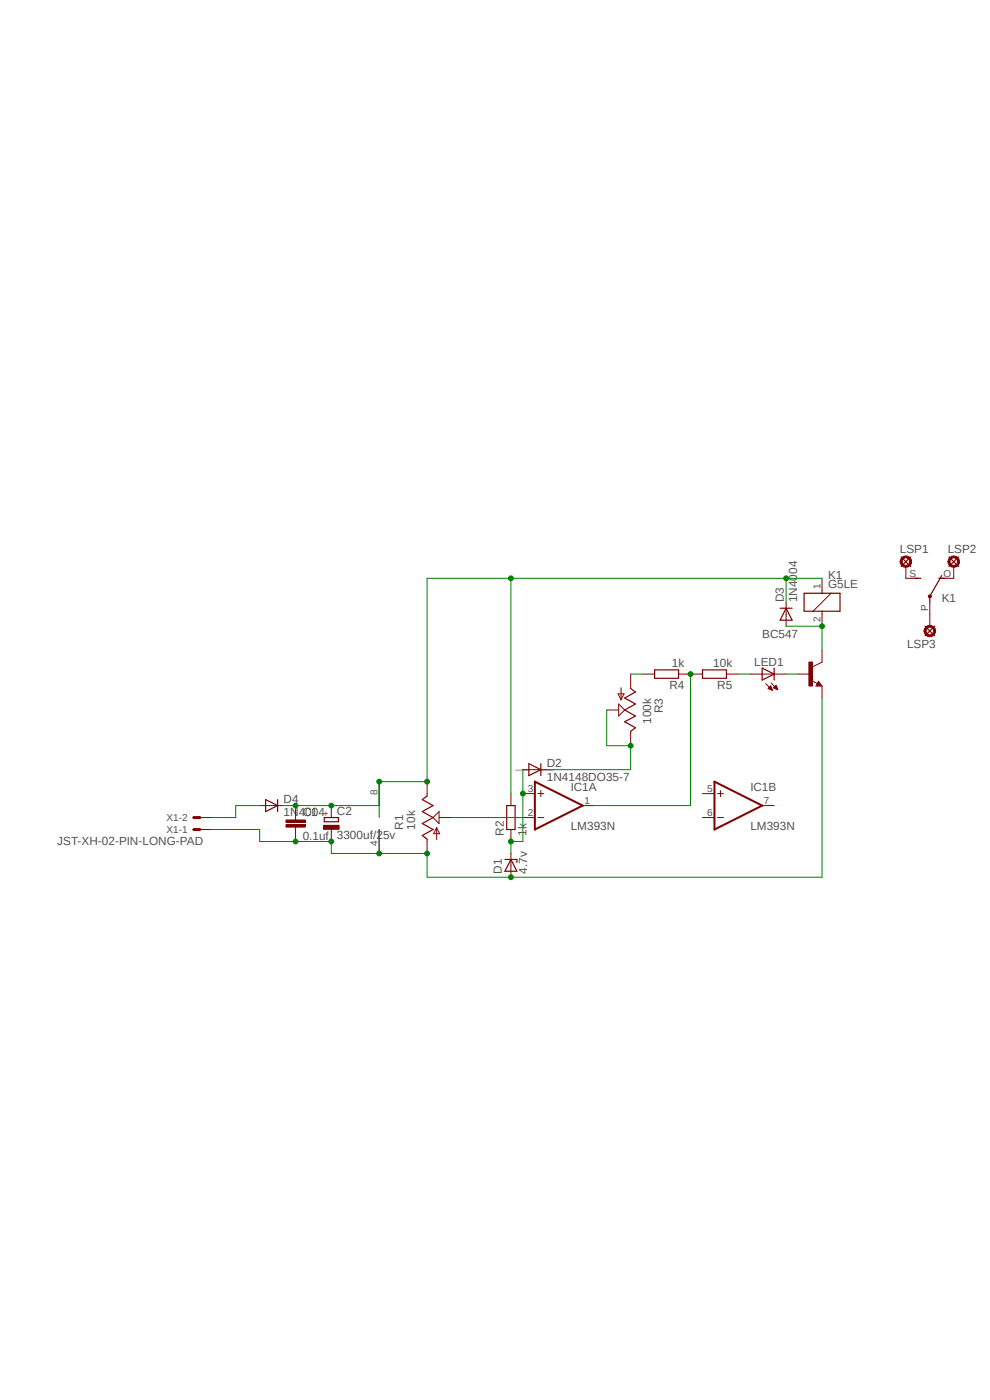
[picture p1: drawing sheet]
<svg xmlns="http://www.w3.org/2000/svg" width="210mm" height="297mm" viewBox="0 0 210 297" stroke-linecap="round" stroke-linejoin="round" font-family="sans-serif">
<defs><g id="words">
<g font-size="2.5" fill="#505050">
<text x="190.9" y="117.3">LSP1</text>
<text x="201" y="117.3">LSP2</text>
<text x="175.6" y="124.8">G5LE</text>
<text x="175.6" y="122.7">K1</text>
<text x="166.3" y="127.8" transform="rotate(-90 166.3 127.8)">D3</text>
<text x="169.1" y="127.8" transform="rotate(-90 169.1 127.8)">1N4004</text>
<text x="199.8" y="127.8">K1</text>
<text x="161.7" y="135.4">BC547</text>
<text x="192.4" y="137.5">LSP3</text>
<text x="142.5" y="141.5">1k</text>
<text x="151.3" y="141.5">10k</text>
<text x="160" y="141.2">LED1</text>
<text x="142" y="146.3">R4</text>
<text x="152.1" y="146.3">R5</text>
<text x="138.1" y="153.5" transform="rotate(-90 138.1 153.5)">100k</text>
<text x="140.6" y="151.3" transform="rotate(-90 140.6 151.3)">R3</text>
<text x="116" y="165.6">1N4148DO35-7</text>
<text x="116" y="162.8">D2</text>
<text x="121.1" y="167.7">IC1A</text>
<text x="159.2" y="167.7">IC1B</text>
<text x="60.2" y="173.2">1N4004</text>
<text x="60.2" y="170.4">D4</text>
<text x="64.2" y="173.1">C1</text>
<text x="71.5" y="172.9">C2</text>
<text x="12.1" y="179.2">JST-XH-02-PIN-LONG-PAD</text>
<text x="64.2" y="178.1">0.1uf</text>
<text x="71.5" y="178">3300uf/25v</text>
<text x="85.5" y="176" transform="rotate(-90 85.5 176)">R1</text>
<text x="88.1" y="176" transform="rotate(-90 88.1 176)">10k</text>
<text x="106.9" y="177.2" transform="rotate(-90 106.9 177.2)">R2</text>
<text x="111.7" y="177.2" transform="rotate(-90 111.7 177.2)">1k</text>
<text x="121.1" y="176">LM393N</text>
<text x="159.2" y="176">LM393N</text>
<text x="106.5" y="185.3" transform="rotate(-90 106.5 185.3)">D1</text>
<text x="111.8" y="185.3" transform="rotate(-90 111.8 185.3)">4.7v</text>
</g>
<g font-size="2.1" fill="#505050">
<text x="174" y="124.9" transform="rotate(-90 174 124.9)">1</text>
<text x="193" y="122.3">S</text>
<text x="200.1" y="122.3">O</text>
<text x="174" y="131.9" transform="rotate(-90 174 131.9)">2</text>
<text x="196.9" y="129.5" transform="rotate(-90 196.9 129.5)">P</text>
<text x="80.1" y="168.6" transform="rotate(-90 80.1 168.6)">8</text>
<text x="111.9" y="173.1">2</text>
<text x="111.9" y="168">3</text>
<text x="124" y="170.6">1</text>
<text x="150" y="173.1">6</text>
<text x="150" y="168">5</text>
<text x="162.1" y="170.6">7</text>
<text x="35.3" y="174.2">X1-2</text>
<text x="35.3" y="176.7">X1-1</text>
<text x="80.1" y="179.5" transform="rotate(-90 80.1 179.5)">4</text>
</g>
<text font-size="1.8" fill="#800000" x="69.7" y="173" transform="rotate(-90 69.7 173)">+</text>
<g font-size=".6" fill="#800080">
<text x="109.3" y="163.5">SpiceOrder 1</text>
<text x="114.4" y="163.5">SpiceOrder 2</text>
</g>
</g></defs>
<path d="M11 114.7l196.9 75.8M207.9 114.7l-196.9 75.8" fill="none" stroke="#fff" stroke-width=".21"/>
<path d="M113.5 165.8l10.1 5.1-10.1 5.1zM151.6 165.8l10.1 5.1-10.1 5.1z" fill="none" stroke="#800000" stroke-width=".42"/>
<g fill="none" stroke="#800000" stroke-width=".21">
<path d="M128.7 150.6h2.5M131.1 147.2h1.3l-.7 1.3zM131.2 149.4l1.3 1.2-1.3 1.3zM131.7 145.9v2.6M133.8 143v3M133.8 155.2v3M136.3 143h2.6M143.9 143h5.1M154.1 143h2.5M159.1 143h7.7M162.4 145l1.4 1.4M163 146h.7"/>
<path d="M163.1 146.1h.6M163.1 145.9h.5M163.2 145.8h.4M163.2 146.2h.5M163.3 145.7h.2M163.4 145.6h.1M163.4 145.5l-.5 .5 .9 .4M163.4 145.5l.4 .9M163.4 146.3h.4M163.4 145.5h.1M163.6 144.9l1.4 1.4M163.7 146.3h.1"/>
<path d="M164.1 145.9l.5-.5 .4 .9zM164.1 145.9h.7M164.2 145.8h.6M164.3 146h.5M164.3 145.7h.5M164.4 145.6h.3M164.5 145.5h.2M164.5 146.1h.4M164.5 145.5h.1M164.7 146.2h.2M164.9 146.3h.1M172.2 144.4l1.2 .6"/>
<path d="M173.6 144.5l.8 1h-1.3zM174.4 140.5l-2.1 1M80.4 165.8v5.1M80.4 176v5.1M90.6 165.8v3.1M90.6 178v3.1M91.9 173.4l1.2-1.2v2.5zM92.6 175.6v2.5M92.6 175.6l.7 1.3h-1.3zM93.1 173.4h2.6M108.4 168.4v2.5M108.4 176v2.5"/>
<path d="M110.9 168.4h2.6M110.9 173.4h2.6M110.9 163.3h5.1M114.1 168.4h1.3M114.1 173.4h1.3M114.7 167.7v1.3M123.6 170.9h2.6M149 168.4h2.6M149 173.4h2.6M152.2 168.4h1.3M152.2 173.4h1.3M152.8 167.7v1.3"/>
<path d="M161.7 170.9h2.5M108.4 181.1v5"/>
</g>
<path d="M133.8 146l1 .8-2.3 1.3 2.3 1.3-2.3 1.2 2.3 1.3-2.3 1.2 2.3 1.3-1 .8M138.9 142.1h5v1.8h-5zM149 142.1h5.1v1.8h-5.1zM161.7 141.7l2.5 1.3-2.5 1.3zM164.2 141.7v2.6M173.6 145l.1 .3h-.3l.2-.5 .5 .6h-.7M90.6 168.9l-1 .7 2.3 1.3-2.3 1.3 2.3 1.2-2.3 1.3 2.3 1.3-2.3 1.2 1 .8M107.5 170.9h1.8v5.1h-1.8zM112.2 162l2.5 1.3-2.5 1.2zM114.7 162v2.5M107.1 182.3h2.5v.7M108.4 182.3l1.2 2.5h-2.5z" fill="none" stroke="#800000" stroke-width=".25"/>
<path d="M171.6 140.5h.7v5h-.7z" fill-rule="evenodd" fill="#800000"/>
<path d="M174.4 122.7v3.2M174.4 129.7v3.1M174.4 137.9v2.6M176.3 125.9l-3.8 3.8M169.3 143h2.5M171.6 140.5h.7v5h-.7zM174.4 145.5v2.6" fill="none" stroke="#800000" stroke-width=".21"/>
<path d="M170.6 125.9h7.6v3.8h-7.6zM194.1 122.7h1.2M199.1 122.7h1.3M199.8 122.1l-2.6 4.4v1.3" fill="none" stroke="#800000" stroke-width=".25"/>
<path d="M197 126.3h.5v.4h-.5l-.1-.2z" fill-rule="evenodd" fill="#800000"/>
<path d="M166.8 127.8v5M192.2 122.7h2.5M197 126.3h.5v.4h-.5l-.1-.2zM197.2 127.8v2.5M199.8 122.7h2.5M42.4 173.4h2.5M42.4 176h2.5" fill="none" stroke="#800000" stroke-width=".21"/>
<path d="M191.1 118.2l2.1 2M193.2 118.2l-2.1 2M165.5 129h2.5M166.8 129l1.2 2.6h-2.5z" fill="none" stroke="#800000" stroke-width=".25"/>
<path d="M41.1 173.4h1.3M41.1 176h1.3" fill="none" stroke="#800000" stroke-width=".63"/>
<path d="M191.3 118.3a1.23 1.23 0 0 1 1.9 .3 1.23 1.23 0 0 1-.7 1.8 1.23 1.23 0 0 1-1.6-1.2h.4a.83 .83 0 0 1 1.2-.7 .83 .83 0 0 1 .2 1.3 .83 .83 0 0 1-1.3-.3l-.1-.3h-.4z" fill-rule="evenodd" fill="#800000"/>
<path d="M191.3 118.3a1.23 1.23 0 0 1 1.9 .3 1.23 1.23 0 0 1-.7 1.8 1.23 1.23 0 0 1-1.6-1.2h.4a.83 .83 0 0 1 1.2-.7 .83 .83 0 0 1 .2 1.3 .83 .83 0 0 1-1.3-.3l-.1-.3h-.4zM192.2 120.2v2.5" fill="none" stroke="#800000" stroke-width=".21"/>
<path d="M201.3 118.2l2 2M203.3 118.2l-2 2" fill="none" stroke="#800000" stroke-width=".25"/>
<path d="M201.5 118.3a1.23 1.23 0 0 1 1.9 .3 1.23 1.23 0 0 1-.8 1.8 1.23 1.23 0 0 1-1.5-1.2h.4a.83 .83 0 0 1 1.2-.7 .83 .83 0 0 1 .2 1.3 .83 .83 0 0 1-1.4-.3v-.3h-.4z" fill-rule="evenodd" fill="#800000"/>
<path d="M201.5 118.3a1.23 1.23 0 0 1 1.9 .3 1.23 1.23 0 0 1-.8 1.8 1.23 1.23 0 0 1-1.5-1.2h.4a.83 .83 0 0 1 1.2-.7 .83 .83 0 0 1 .2 1.3 .83 .83 0 0 1-1.4-.3v-.3h-.4zM202.3 120.2v2.5" fill="none" stroke="#800000" stroke-width=".21"/>
<path d="M196.2 132.8l2 2.1M198.2 132.8l-2 2.1" fill="none" stroke="#800000" stroke-width=".25"/>
<path d="M196.4 133a1.22 1.22 0 0 1 1.9 .3 1.22 1.22 0 0 1-.8 1.8 1.22 1.22 0 0 1-1.5-1.2h.4a.82 .82 0 0 1 1.2-.7 .82 .82 0 0 1 .2 1.3 .82 .82 0 0 1-1.3-.3l-.1-.3h-.4l.1-.5z" fill-rule="evenodd" fill="#800000"/>
<path d="M196.4 133a1.22 1.22 0 0 1 1.9 .3 1.22 1.22 0 0 1-.8 1.8 1.22 1.22 0 0 1-1.5-1.2h.4a.82 .82 0 0 1 1.2-.7 .82 .82 0 0 1 .2 1.3 .82 .82 0 0 1-1.3-.3l-.1-.3h-.4l.1-.5zM197.2 130.3v2.5M62.7 173.4v.5M62.7 175.5v.5" fill="none" stroke="#800000" stroke-width=".21"/>
<path d="M60.7 175h4v.5h-4z" fill-rule="evenodd" fill="#800000"/>
<path d="M60.7 175h4v.5h-4z" fill="none" stroke="#800000" stroke-width=".21"/>
<path d="M60.7 173.9h4v.6h-4z" fill-rule="evenodd" fill="#800000"/>
<path d="M60.7 173.9h4v.6h-4zM62.7 170.9v2.5M62.7 176v2.5" fill="none" stroke="#800000" stroke-width=".21"/>
<path d="M68.8 173.4h3v.9h-3z" fill="none" stroke="#800000" stroke-width=".25"/>
<path d="M68.6 175.1h3.3v.8h-3.3z" fill-rule="evenodd" fill="#800000"/>
<path d="M55.1 170.9h5.1M68.6 175.1h3.3v.8h-3.3zM70.3 170.9v2.5M70.3 176v2.5" fill="none" stroke="#800000" stroke-width=".21"/>
<path d="M56.3 169.6l2.6 1.3-2.6 1.3zM58.9 169.6v2.6" fill="none" stroke="#800000" stroke-width=".25"/>
<path d="M95.7 173.4h15.2M110.9 168.4v10.1h-2.5v2.6" fill="none" stroke="#008000" stroke-width=".21"/>
<circle cx="108.4" cy="178.5" r=".51" fill="#008000"/>
<g fill="none" stroke="#008000" stroke-width=".21">
<path d="M110.9 163.3v5.1"/>
<circle cx="108.4" cy="178.5" r=".51"/>
</g>
<circle cx="110.9" cy="168.4" r=".51" fill="#008000"/>
<g fill="none" stroke="#008000" stroke-width=".21">
<path d="M128.7 150.6v7.6h5.1v5.1h-17.8"/>
<circle cx="110.9" cy="168.4" r=".51"/>
</g>
<circle cx="133.8" cy="158.2" r=".51" fill="#008000"/>
<g fill="none" stroke="#008000" stroke-width=".21">
<path d="M133.8 143h2.5M146.5 143v27.9h-20.3"/>
<circle cx="133.8" cy="158.2" r=".51"/>
</g>
<circle cx="146.5" cy="143" r=".51" fill="#008000"/>
<g fill="none" stroke="#008000" stroke-width=".21">
<path d="M166.8 132.8h7.6v5.1M156.6 143h2.5M166.8 143h2.5"/>
<circle cx="146.5" cy="143" r=".51"/>
</g>
<circle cx="174.4" cy="132.8" r=".51" fill="#008000"/>
<g fill="none" stroke="#008000" stroke-width=".21">
<path d="M60.2 170.9h10.1"/>
<circle cx="174.4" cy="132.8" r=".51"/>
</g>
<circle cx="62.7" cy="170.9" r=".51" fill="#008000"/>
<g fill="none" stroke="#008000" stroke-width=".21">
<path d="M174.4 122.7h-83.8v43.1h-10.2"/>
<circle cx="62.7" cy="170.9" r=".51"/>
</g>
<circle cx="90.6" cy="165.8" r=".51" fill="#008000"/>
<g fill="none" stroke="#008000" stroke-width=".21">
<path d="M166.8 122.7v5.1"/>
<circle cx="90.6" cy="165.8" r=".51"/>
</g>
<circle cx="166.7" cy="122.7" r=".51" fill="#008000"/>
<g fill="none" stroke="#008000" stroke-width=".21">
<path d="M80.4 165.8v7.6"/>
<circle cx="166.7" cy="122.7" r=".51"/>
</g>
<circle cx="80.4" cy="165.8" r=".51" fill="#008000"/>
<g fill="none" stroke="#008000" stroke-width=".21">
<path d="M108.4 122.7v45.7"/>
<circle cx="80.4" cy="165.8" r=".51"/>
</g>
<circle cx="108.4" cy="122.7" r=".51" fill="#008000"/>
<g fill="none" stroke="#008000" stroke-width=".21">
<path d="M80.4 165.8v5.1h-10.1"/>
<circle cx="108.4" cy="122.7" r=".51"/>
</g>
<circle cx="70.3" cy="170.9" r=".51" fill="#008000"/>
<g fill="none" stroke="#008000" stroke-width=".21">
<path d="M62.7 178.5h7.6v2.6"/>
<circle cx="70.3" cy="170.9" r=".51"/>
</g>
<circle cx="70.3" cy="178.5" r=".51" fill="#008000"/>
<g fill="none" stroke="#008000" stroke-width=".21">
<path d="M80.4 181.1h10.2v5h17.8"/>
<circle cx="70.3" cy="178.5" r=".51"/>
</g>
<circle cx="90.6" cy="181.1" r=".51" fill="#008000"/>
<g fill="none" stroke="#008000" stroke-width=".21">
<path d="M174.4 148.1v38h-66"/>
<circle cx="90.6" cy="181.1" r=".51"/>
</g>
<circle cx="108.4" cy="186.1" r=".51" fill="#008000"/>
<g fill="none" stroke="#008000" stroke-width=".21">
<path d="M80.4 176v5.1"/>
<circle cx="108.4" cy="186.1" r=".51"/>
</g>
<circle cx="80.4" cy="181.1" r=".51" fill="#008000"/>
<g fill="none" stroke="#008000" stroke-width=".21">
<path d="M44.9 176h10.2v2.5h7.6M70.3 181.1h10.1"/>
<circle cx="80.4" cy="181.1" r=".51"/>
</g>
<circle cx="62.7" cy="178.5" r=".51" fill="#008000"/>
<g fill="none" stroke="#008000" stroke-width=".21">
<path d="M55.1 170.9h-5.1v2.5h-5.1"/>
<circle cx="62.7" cy="178.5" r=".51"/>
</g>
<use href="#words"/>
</svg>
